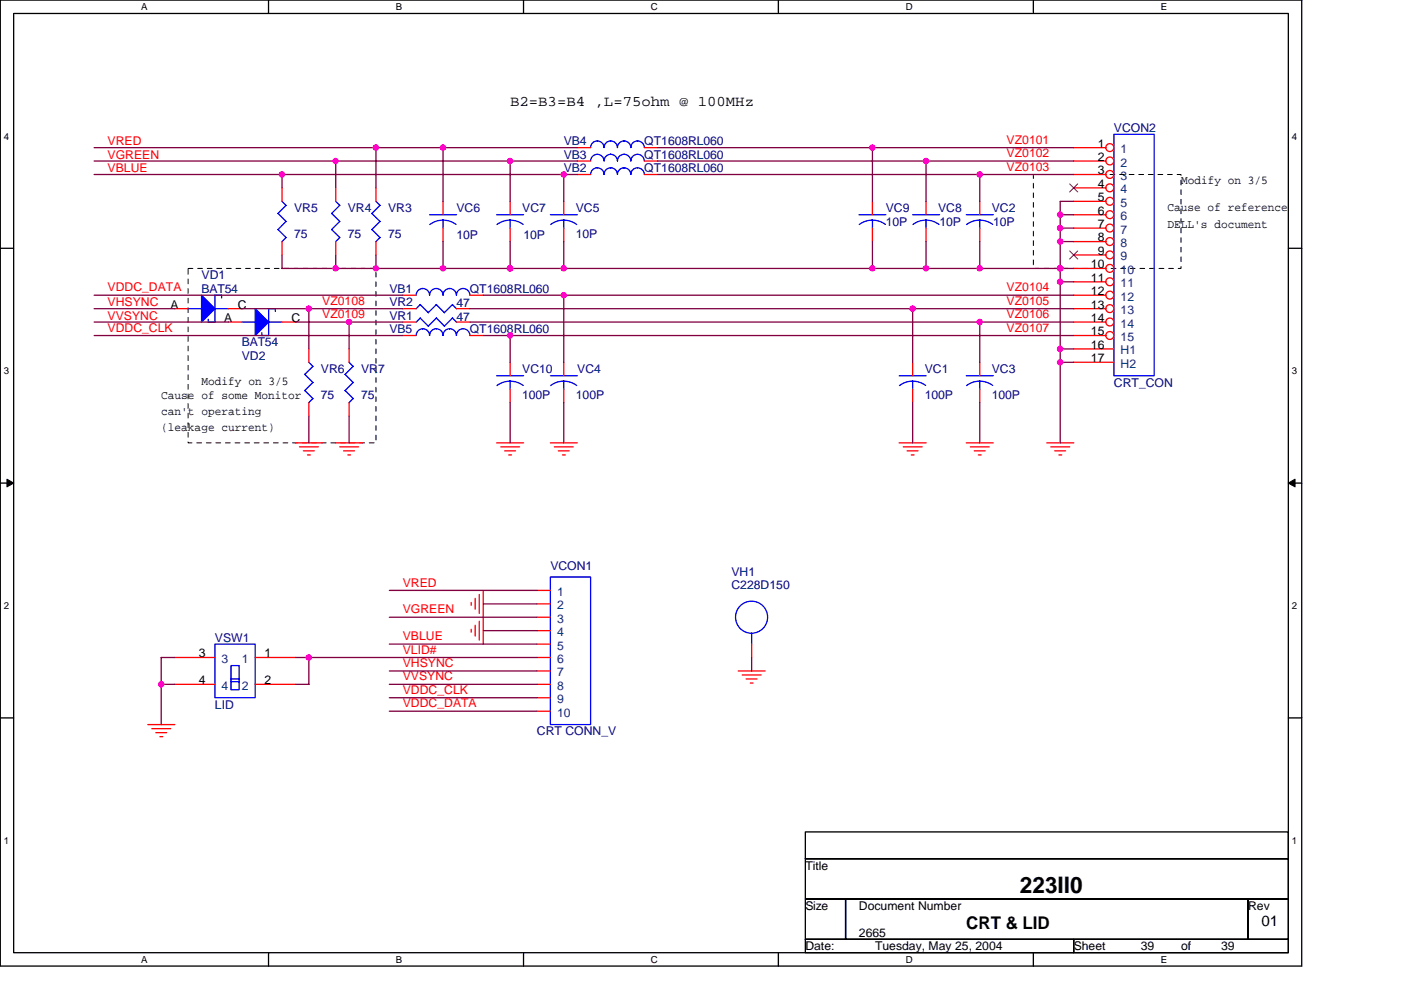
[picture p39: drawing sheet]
<svg xmlns="http://www.w3.org/2000/svg" width="297mm" height="210mm" viewBox="0 0 297 210" stroke-linecap="round" stroke-linejoin="round" font-family="sans-serif">
<defs><g id="words">
<text font-size="4.8" x="216.3" y="189.4">223II0</text>
<text font-size="3.7" x="204.9" y="196.9">CRT &amp; LID</text>
<g font-size="3.1">
<text x="108.2" y="22.4">B2=B3=B4 ,L=75ohm @ 100MHz</text>
<text x="267.5" y="196.3">01</text>
</g>
<g font-size="2.6" fill="#000080">
<text x="236.2" y="27.9">VCON2</text>
<text x="119.5" y="33.6">VB3</text>
<text x="119.5" y="30.8">VB4</text>
<text x="136.6" y="33.6">QT1608RL060</text>
<text x="136.6" y="30.8">QT1608RL060</text>
<text x="119.5" y="36.4">VB2</text>
<text x="136.6" y="36.4">QT1608RL060</text>
<text x="62.4" y="45">VR5</text>
<text x="73.7" y="45">VR4</text>
<text x="82.3" y="45">VR3</text>
<text x="96.8" y="45">VC6</text>
<text x="110.7" y="45">VC7</text>
<text x="122.1" y="45">VC5</text>
<text x="187.8" y="45">VC9</text>
<text x="187.8" y="47.8">10P</text>
<text x="198.9" y="45">VC8</text>
<text x="199.2" y="47.8">10P</text>
<text x="210.3" y="45">VC2</text>
<text x="210.6" y="47.8">10P</text>
<text x="62.4" y="50.4">75</text>
<text x="73.7" y="50.4">75</text>
<text x="82.3" y="50.4">75</text>
<text x="96.8" y="50.7">10P</text>
<text x="111" y="50.7">10P</text>
<text x="122.1" y="50.4">10P</text>
<text x="42.7" y="59.2">VD1</text>
<text x="42.7" y="62.1">BAT54</text>
<text x="82.5" y="64.9">VR2</text>
<text x="82.5" y="62.1">VB1</text>
<text x="96.8" y="65.2">47</text>
<text x="99.6" y="62.1">QT1608RL060</text>
<text x="82.5" y="67.8">VR1</text>
<text x="82.5" y="70.6">VB5</text>
<text x="96.8" y="68">47</text>
<text x="99.6" y="70.6">QT1608RL060</text>
<text x="51.3" y="73.4">BAT54</text>
<text x="51.3" y="76.3">VD2</text>
<text x="68" y="79.1">VR6</text>
<text x="76.6" y="79.1">VR7</text>
<text x="110.7" y="79.1">VC10</text>
<text x="122.4" y="79.1">VC4</text>
<text x="196.1" y="79.1">VC1</text>
<text x="210.3" y="79.1">VC3</text>
<text x="236.2" y="82">CRT_CON</text>
<text x="68" y="84.5">75</text>
<text x="76.6" y="84.5">75</text>
<text x="110.7" y="84.5">100P</text>
<text x="122.1" y="84.5">100P</text>
<text x="196.1" y="84.5">100P</text>
<text x="210.3" y="84.5">100P</text>
<text x="116.7" y="120.9">VCON1</text>
<text x="155.1" y="122.1">VH1</text>
<text x="155.1" y="124.9">C228D150</text>
<text x="45.6" y="136">VSW1</text>
<text x="45.6" y="150.2">LID</text>
<text x="113.9" y="155.9">CRT CONN_V</text>
</g>
<g font-size="2.6" fill="#f00">
<text x="22.8" y="30.8">VRED</text>
<text x="22.8" y="33.6">VGREEN</text>
<text x="213.4" y="33.3">VZ0102</text>
<text x="213.4" y="30.5">VZ0101</text>
<text x="22.8" y="36.4">VBLUE</text>
<text x="213.4" y="36.2">VZ0103</text>
<text x="22.8" y="61.8">VDDC_DATA</text>
<text x="22.8" y="64.9">VHSYNC</text>
<text x="68.3" y="64.6">VZ0108</text>
<text x="213.4" y="61.8">VZ0104</text>
<text x="213.4" y="64.6">VZ0105</text>
<text x="22.8" y="70.3">VDDC_CLK</text>
<text x="22.8" y="67.8">VVSYNC</text>
<text x="68.3" y="67.5">VZ0109</text>
<text x="213.4" y="67.5">VZ0106</text>
<text x="213.4" y="70.3">VZ0107</text>
<text x="85.4" y="124.4">VRED</text>
<text x="85.4" y="130">VGREEN</text>
<text x="85.4" y="135.7">VBLUE</text>
<text x="85.4" y="141.4">VHSYNC</text>
<text x="85.4" y="138.6">VLID#</text>
<text x="85.4" y="150">VDDC_DATA</text>
<text x="85.4" y="147.1">VDDC_CLK</text>
<text x="85.4" y="144.3">VVSYNC</text>
</g>
<g font-size="2.6">
<text x="232.7" y="31.3">1</text>
<text x="232.7" y="34.1">2</text>
<text x="232.7" y="37">3</text>
<text x="232.7" y="39.8">4</text>
<text x="250.4" y="39.1">Modify on 3/5</text>
<text x="232.7" y="42.7">5</text>
<text x="232.7" y="45.5">6</text>
<text x="247.5" y="44.7">Cause of reference</text>
<text x="232.7" y="48.3">7</text>
<text x="232.7" y="51.2">8</text>
<text x="247.5" y="48.2">DELL's document</text>
<text x="231.3" y="56.9">10</text>
<text x="231.3" y="59.7">11</text>
<text x="232.7" y="54">9</text>
<text x="36.1" y="65.4">A</text>
<text x="50.4" y="65.4">C</text>
<text x="231.3" y="62.6">12</text>
<text x="231.3" y="65.4">13</text>
<text x="47.5" y="68.3">A</text>
<text x="61.8" y="68.3">C</text>
<text x="231.3" y="68.3">14</text>
<text x="231.3" y="71.1">15</text>
<text x="231.3" y="74">16</text>
<text x="231.3" y="76.8">17</text>
<text x="42.7" y="81.7">Modify on 3/5</text>
<text x="34.2" y="84.6">Cause of some Monitor</text>
<text x="34.2" y="88">can't operating</text>
<text x="34.2" y="91.5">(leakage current)</text>
<text x="42.1" y="139.4">3</text>
<text x="56.1" y="139.4">1</text>
<text x="42.1" y="145.1">4</text>
<text x="56.1" y="145.1">2</text>
<text x="170.7" y="184.4">Title</text>
<text x="170.7" y="192.9">Size</text>
<text x="182.1" y="192.9">Document Number</text>
<text x="264.6" y="192.9">Rev</text>
<text x="170.7" y="201.5">Date:</text>
<text x="182.1" y="198.6">2665</text>
<text x="185.5" y="201.5">Tuesday, May 25, 2004</text>
<text x="227.6" y="201.5">Sheet</text>
<text x="241.9" y="201.5">39</text>
<text x="250.4" y="201.5">of</text>
<text x="258.9" y="201.5">39</text>
</g>
<g font-size="2.6" fill="#004080">
<text x="237.6" y="32.5">1</text>
<text x="237.6" y="35.3">2</text>
<text x="237.6" y="38.2">3</text>
<text x="237.6" y="41">4</text>
<text x="237.6" y="43.9">5</text>
<text x="237.6" y="46.7">6</text>
<text x="237.6" y="49.5">7</text>
<text x="237.6" y="52.4">8</text>
<text x="237.6" y="55.2">9</text>
<text x="237.6" y="58.1">10</text>
<text x="237.6" y="60.9">11</text>
<text x="237.6" y="63.8">12</text>
<text x="237.6" y="66.6">13</text>
<text x="237.6" y="69.4">14</text>
<text x="237.6" y="72.3">15</text>
<text x="237.6" y="75.1">H1</text>
<text x="237.6" y="78">H2</text>
<text x="118.1" y="126.3">1</text>
<text x="118.1" y="129.2">2</text>
<text x="118.1" y="132">3</text>
<text x="118.1" y="134.9">4</text>
<text x="118.1" y="137.7">5</text>
<text x="47" y="140.6">3</text>
<text x="51.2" y="140.6">1</text>
<text x="118.1" y="140.6">6</text>
<text x="118.1" y="143.4">7</text>
<text x="47" y="146.3">4</text>
<text x="51.2" y="146.3">2</text>
<text x="118.1" y="146.3">8</text>
<text x="118.1" y="149.1">9</text>
<text x="118.1" y="152">10</text>
</g>
<g font-size="2">
<text x="29.9" y="2.1">A</text>
<text x="83.9" y="2.1">B</text>
<text x="138" y="2.1">C</text>
<text x="192" y="2.1">D</text>
<text x="246.1" y="2.1">E</text>
<text x=".8" y="29.6">4</text>
<text x="273.9" y="29.6">4</text>
<text x=".8" y="79.4">3</text>
<text x="273.9" y="79.4">3</text>
<text x=".8" y="129.2">2</text>
<text x="273.9" y="129.2">2</text>
<text x=".8" y="178.9">1</text>
<text x="273.9" y="178.9">1</text>
<text x="29.9" y="204.1">A</text>
<text x="83.9" y="204.1">B</text>
<text x="138" y="204.1">C</text>
<text x="192" y="204.1">D</text>
<text x="246.1" y="204.1">E</text>
</g>
</g></defs>
<path d="M.1 0h275.9v204.8h-275.9zM2.9 2.9h270.3v199.1h-270.3z" fill="none" stroke="#000" stroke-width=".28"/>
<g fill="#fff">
<path d="M29.9 .3h1.4v2.3h-1.4z"/>
<path d="M29.9 202.3h1.4v2.3h-1.4z"/>
</g>
<path d="M56.9 0v2.9M56.9 202v2.8" fill="none" stroke="#000" stroke-width=".28"/>
<g fill="#fff">
<path d="M83.9 .3h1.4v2.3h-1.4z"/>
<path d="M83.9 202.3h1.4v2.3h-1.4z"/>
</g>
<path d="M111 0v2.9M111 202v2.8" fill="none" stroke="#000" stroke-width=".28"/>
<g fill="#fff">
<path d="M138 .3h1.5v2.3h-1.5z"/>
<path d="M138 202.3h1.5v2.3h-1.5z"/>
</g>
<path d="M165 0v2.9M165 202v2.8" fill="none" stroke="#000" stroke-width=".28"/>
<g fill="#fff">
<path d="M192 .3h1.5v2.3h-1.5z"/>
<path d="M192 202.3h1.5v2.3h-1.5z"/>
</g>
<path d="M219.1 0v2.9M219.1 202v2.8" fill="none" stroke="#000" stroke-width=".28"/>
<g fill="#fff">
<path d="M246.1 .3h1.4v2.3h-1.4z"/>
<path d="M246.1 202.3h1.4v2.3h-1.4z"/>
<path d="M.8 27.7h1.1v2.3h-1.1z"/>
<path d="M273.9 27.7h1.1v2.3h-1.1z"/>
<path d="M.8 77.5h1.1v2.3h-1.1z"/>
<path d="M273.9 77.5h1.1v2.3h-1.1z"/>
</g>
<path d="M.1 52.6h2.8M273.2 52.6h2.8" fill="none" stroke="#000" stroke-width=".28"/>
<g fill="#fff">
<path d="M.8 127.3h1.1v2.3h-1.1z"/>
<path d="M273.9 127.3h1.1v2.3h-1.1z"/>
</g>
<path d="M.1 102.4h2.8M273.2 102.4h2.8" fill="none" stroke="#000" stroke-width=".28"/>
<path d="M1.5 101.6l1.4 .8-1.4 .8zM273.2 102.4l1.4-.8v1.6z" fill="#000" stroke="#000" stroke-width=".21"/>
<g fill="#fff">
<path d="M.8 177.1h1.1v2.3h-1.1z"/>
<path d="M273.9 177.1h1.1v2.3h-1.1z"/>
</g>
<path d="M.1 152.2h2.8M273.2 152.2h2.8M170.7 176.4h102.5v5.7h-102.5zM170.7 190.6h8.6v8.6h-8.6zM170.7 182.1h102.5v8.5h-102.5zM170.7 199.2h56.9v2.8h-56.9zM179.3 190.6h85.3v8.6h-85.3zM227.6 199.2h45.6v2.8h-45.6zM264.6 190.6h8.6v8.6h-8.6z" fill="none" stroke="#000" stroke-width=".28"/>
<path d="M219.1 37h31.3v19.9h-31.3v-19.9M39.9 56.9h39.8v37h-39.8v-37" fill="none" stroke="#000" stroke-width=".21" stroke-dasharray="1 1 1 1 1 1 1 1"/>
<g fill="none" stroke="#f00" stroke-width=".28">
<path d="M59.8 39.8v2.9M71.2 39.8v2.9M79.7 39.8v2.9M122.4 31.3h2.8M122.4 34.1h2.8M122.4 37h2.8M136.6 31.3h2.8M136.6 34.1h2.8M136.6 37h2.8M227.6 31.3h6.9M227.6 34.1h6.9M227.6 37h6.9"/>
<path d="M227.6 39.8h6.9M59.8 51.2v2.9M71.2 51.2v2.9M79.7 51.2v2.9M93.9 42.7v2.8M93.9 48.4v2.8M108.2 42.7v2.8M108.2 48.4v2.8M119.5 42.7v2.8M119.5 48.4v2.8M185 42.7v2.8M185 48.4v2.8"/>
<path d="M196.3 42.7v2.8M196.3 48.4v2.8M207.7 42.7v2.8M207.7 48.4v2.8M227.6 42.7h6.9M227.6 45.5h6.9M227.6 48.4h6.9M227.6 51.2h6.9M227.6 54.1h6.9M227.6 56.9h6.9M227.6 59.8h6.9M37 65.4h2.9"/>
<path d="M48.4 65.4h2.9M48.4 68.3h2.9M59.8 68.3h2.8M65.5 74v2.8M74 74v2.8M85.4 65.4h2.8M85.4 68.3h2.8M85.4 62.6h2.8M85.4 71.1h2.8M96.8 65.4h2.8M96.8 68.3h2.8M99.6 62.6h2.9"/>
<path d="M99.6 71.1h2.9M108.2 76.8v2.9M119.5 76.8v2.9M193.5 76.8v2.9M207.7 76.8v2.9M227.6 65.4h6.9M227.6 68.3h6.9M227.6 62.6h6.9M227.6 71.1h6.9M227.6 74h8.6M227.6 76.8h8.6M62.6 93.9h5.7"/>
<path d="M63.5 94.7h4M64.3 95.6h2.3M65.2 96.5h.6M65.5 85.4v2.8M71.2 93.9h5.7M72 94.7h4M72.9 95.6h2.3M73.7 96.5h.6M74 85.4v2.8M105.3 93.9h5.7M106.2 94.7h4M107 95.6h2.3"/>
<path d="M107.9 96.5h.6M108.2 82.5v2.9M116.7 93.9h5.7M117.5 94.7h4M118.4 95.6h2.3M119.2 96.5h.6M119.5 82.5v2.9M190.6 93.9h5.8M191.5 94.7h4M192.3 95.6h2.3M193.2 96.5h.6M193.5 82.5v2.9"/>
<path d="M204.9 93.9h5.7M205.7 94.7h4M206.6 95.6h2.3M207.4 96.5h.6M207.7 82.5v2.9M222 93.9h5.7M222.8 94.7h4M223.6 95.6h2.3M224.5 96.5h.6M37 139.4h8.6M54.1 139.4h8.5M99.9 127.7v.6"/>
<path d="M99.9 133.4v.6M100.8 126.9v2.3M100.8 132.6v2.3M101.6 126v4M101.6 131.7v4M102.5 125.2v11.4M113.9 125.2h2.8M113.9 128h2.8M113.9 130.9h2.8M113.9 133.7h2.8M113.9 136.6h2.8M113.9 139.4h2.8"/>
<path d="M159.4 136.6v2.8M31.3 153.6h5.8M32.2 154.5h4M33 155.3h2.3M33.9 156.2h.6M37 145.1h8.6M54.1 145.1h8.5M113.9 142.3h2.8M113.9 145.1h2.8M113.9 147.9h2.8M113.9 150.8h2.8M156.5 142.3h5.7"/>
<path d="M157.4 143.1h4M158.2 144h2.3M159.1 144.8h.6"/>
<circle cx="235.3" cy="31.3" r=".84"/>
<circle cx="235.3" cy="34.1" r=".84"/>
<circle cx="235.3" cy="39.8" r=".84"/>
<circle cx="235.3" cy="37" r=".84"/>
<circle cx="235.3" cy="59.7" r=".84"/>
<circle cx="235.3" cy="54" r=".84"/>
<circle cx="235.3" cy="48.4" r=".84"/>
<circle cx="235.3" cy="42.7" r=".84"/>
<circle cx="235.3" cy="45.5" r=".84"/>
<circle cx="235.3" cy="56.9" r=".84"/>
<circle cx="235.3" cy="51.2" r=".84"/>
<circle cx="235.3" cy="65.4" r=".84"/>
<circle cx="235.3" cy="71.1" r=".84"/>
<circle cx="235.3" cy="68.3" r=".84"/>
<circle cx="235.3" cy="62.6" r=".84"/>
</g>
<g fill="none" stroke="#00f" stroke-width=".28">
<path d="M125.2 37a1.43 1.43 0 0 1 1.4-1.4 1.43 1.43 0 0 1 1.5 1.4 1.38 1.38 0 0 1 1.4-1.4 1.43 1.43 0 0 1 1.4 1.4 1.38 1.38 0 0 1 1.4-1.4 1.43 1.43 0 0 1 1.4 1.4 1.43 1.43 0 0 1 1.5-1.4 1.43 1.43 0 0 1 1.4 1.4M125.2 34.1a1.43 1.43 0 0 1 1.4-1.4 1.43 1.43 0 0 1 1.5 1.4 1.39 1.39 0 0 1 1.4-1.4 1.43 1.43 0 0 1 1.4 1.4 1.39 1.39 0 0 1 1.4-1.4 1.43 1.43 0 0 1 1.4 1.4 1.43 1.43 0 0 1 1.5-1.4 1.43 1.43 0 0 1 1.4 1.4M125.2 31.3a1.43 1.43 0 0 1 1.4-1.4 1.43 1.43 0 0 1 1.5 1.4 1.38 1.38 0 0 1 1.4-1.4 1.43 1.43 0 0 1 1.4 1.4 1.38 1.38 0 0 1 1.4-1.4 1.43 1.43 0 0 1 1.4 1.4 1.43 1.43 0 0 1 1.5-1.4 1.43 1.43 0 0 1 1.4 1.4M236.2 28.5h8.5v51.2h-8.5zM59.8 42.7l.9 .9M60.6 43.5l-1.7 1.8 1.8 1.7-1.8 1.7 1.8 1.7-.9 .8M70.3 45.3l1.7 1.7-1.7 1.7M70.3 48.7l1.7 1.7-.8 .8M71.2 42.7l.8 .9M72 43.5l-1.7 1.8M79.7 42.7l.9 .9M80.6 43.5l-1.8 1.8 1.8 1.7-1.8 1.7 1.8 1.7-.9 .8"/>
<path d="M91.1 45.5h5.7M93.9 46.7v1.7M96.7 47.6l-1.3-.7-1.5-.2-1.4 .2-1.4 .7M105.3 45.5h5.7M108.2 46.7v1.7M110.9 47.6l-1.3-.7-1.5-.2-1.4 .2-1.3 .7M116.7 45.5h5.7M116.8 47.6l1.2-.7 1.5-.2 1.5 .2 1.3 .7M119.5 46.7v1.7M182.1 45.5h5.7M185 46.7v1.7M187.7 47.6l-1.3-.7-1.5-.2-1.4 .2-1.3 .7"/>
<path d="M193.5 45.5h5.7M193.6 47.6l1.3-.7 1.4-.2 1.5 .2 1.3 .7M196.3 46.7v1.7M204.9 45.5h5.7M207.7 46.7v1.7M210.5 47.6l-1.3-.7-1.5-.2-1.5 .2-1.3 .7M39.9 65.4h2.9M45.6 62.6v5.7h-1.5l.1-.6M45.6 65.4h2.8M45.6 62.6h1.4M47 62.6v.6M51.3 68.3h2.8"/>
<path d="M57 65.4h1.4M57 68.3h2.8M57 65.4v5.7h-1.5v-.6M58.4 65.4v.6M65.5 76.8l.9 .9M66.3 77.7l-1.7 1.7 1.8 1.7M74 76.8l.9 .9M74.9 77.7l-1.8 1.7 1.8 1.7M88.2 62.6a1.39 1.39 0 0 1 1.4-1.4h.1a1.43 1.43 0 0 1 1.4 1.4 1.43 1.43 0 0 1 1.4-1.4 1.43 1.43 0 0 1 1.4 1.4 1.39 1.39 0 0 1 1.4-1.4h.1a1.43 1.43 0 0 1 1.4 1.4 1.43 1.43 0 0 1 1.4-1.4 1.43 1.43 0 0 1 1.4 1.4M88.2 71.1a1.4 1.4 0 0 1 1.4-1.4 1.42 1.42 0 0 1 1.5 1.4 1.43 1.43 0 0 1 1.4-1.4 1.43 1.43 0 0 1 1.4 1.4 1.4 1.4 0 0 1 1.4-1.4 1.42 1.42 0 0 1 1.5 1.4 1.43 1.43 0 0 1 1.4-1.4 1.43 1.43 0 0 1 1.4 1.4M92.5 64.6l1.7 1.7M92.5 67.4l1.7 1.8"/>
<path d="M92.5 64.6l-1.7 1.7-1.7-1.7-.9 .8M92.5 67.4l-1.7 1.8-1.7-1.8-.9 .9M96.8 65.5l-.9-.9-1.7 1.7M96.8 68.3l-.9-.9-1.7 1.8M105.3 79.7h5.7M116.7 79.7h5.7M190.6 79.7h5.8M204.9 79.7h5.7M64.6 82.8l1.8 1.7M66.3 81.1l-1.7 1.7M66.3 84.5l-.8 .9M73.2 82.8l1.7 1.7"/>
<path d="M74.9 81.1l-1.8 1.7M74.9 84.5l-.9 .9M108.2 80.8v1.7M110.9 81.7l-1.3-.7-1.5-.2-1.4 .2-1.3 .7M116.8 81.7l1.2-.7 1.5-.2 1.5 .2 1.3 .7M119.5 80.8v1.7M193.5 80.8v1.7M196.3 81.7l-1.4-.7-1.5-.2-1.4 .2-1.3 .7M207.7 80.8v1.7M210.5 81.7l-1.3-.7-1.5-.2-1.5 .2-1.3 .7M45.6 136.6h8.5v11.3h-8.5zM116.7 122.3h8.5v31.3h-8.5z"/>
<path d="M159.4 134.3v2.3M49 141.1h1.7v5.1h-1.7zM49 144h1.7M49 144.5h1.7"/>
<circle cx="159.3" cy="130.9" r="3.4"/>
</g>
<path d="M226.8 39l1.7 1.7M228.5 39l-1.7 1.7M226.8 53.2l1.7 1.7M228.5 53.2l-1.7 1.7" fill="none" stroke="#804000" stroke-width=".21"/>
<g fill="#00f" stroke="#00f" stroke-width=".28">
<path d="M42.7 62.6l2.9 2.8-2.9 2.9z" fill-rule="evenodd"/>
<path d="M54.1 65.4l2.9 2.9-2.9 2.8z" fill-rule="evenodd"/>
</g>
<g fill="none" stroke="#800040" stroke-width=".28">
<path d="M20 37h102.4M20 31.3h102.4M20 34.1h102.4M59.8 37v2.9M71.2 34.1v5.8M79.7 31.3v8.6M93.9 31.3v11.4M108.2 34.1v8.6M119.5 37v5.7M139.4 37h88.3M139.4 31.3h88.3M139.4 34.1h88.3"/>
<path d="M185 31.3v11.4M196.3 34.1v8.6M207.7 37v5.7M59.8 54.1v2.8h167.9M71.2 54.1v2.8M79.7 54.1v2.8M93.9 51.2v5.7M108.2 51.2v5.7M119.5 51.2v5.7M185 51.2v5.7M196.3 51.2v5.7M207.7 51.2v5.7"/>
<path d="M224.8 59.8h2.8M224.8 51.2h2.9M224.8 48.4h2.9M224.8 45.5h2.9M227.7 42.7h-2.9v51.2M20 62.6h65.4M20 65.4h17.1M20 68.3h28.4M20 71.1h65.4M51.3 65.4h34.1M62.6 68.3h22.8M65.5 65.4v8.6"/>
<path d="M74 68.3v5.7M99.6 65.4h128.1M99.6 68.3h128.1M102.5 62.6h125.2M102.5 71.1h125.2M108.2 71.1v5.7M119.5 62.6v14.2M193.5 65.4v11.4M207.7 68.3v8.5M224.8 74h2.9M224.8 76.8h2.9M65.5 88.2v5.7"/>
<path d="M74 88.2v5.7M108.2 85.4v8.5M119.5 85.4v8.5M193.5 85.4v8.5M207.7 85.4v8.5M37.1 139.4h-2.9v14.2M62.6 139.4h51.3M65.5 139.4v5.7M82.5 130.9h31.4M82.5 125.2h31.4M82.5 136.6h31.4M102.5 133.7h11.4"/>
<path d="M102.5 128h11.4M159.4 139.4v2.9M34.2 145.1h2.9M62.6 145.1h2.9M82.5 150.8h31.4M82.5 147.9h31.4M82.5 145.1h31.4M82.5 142.3h31.4"/>
</g>
<g fill="#f0f" stroke="#f0f" stroke-width=".28">
<circle cx="119.5" cy="37" r=".56"/>
<circle cx="79.7" cy="31.3" r=".57"/>
<circle cx="59.8" cy="37" r=".57"/>
<circle cx="108.1" cy="34.1" r=".56"/>
<circle cx="71.2" cy="34.1" r=".55"/>
<circle cx="196.3" cy="34.1" r=".56"/>
<circle cx="207.7" cy="37" r=".57"/>
<circle cx="93.9" cy="31.3" r=".57"/>
<circle cx="184.9" cy="31.3" r=".56"/>
<circle cx="108.1" cy="71.1" r=".56"/>
<circle cx="79.7" cy="56.9" r=".56"/>
<circle cx="119.5" cy="62.6" r=".55"/>
<circle cx="184.9" cy="56.9" r=".55"/>
<circle cx="193.5" cy="65.4" r=".57"/>
<circle cx="71.2" cy="56.9" r=".55"/>
<circle cx="207.7" cy="56.9" r=".56"/>
<circle cx="34.2" cy="145.1" r=".56"/>
<circle cx="108.1" cy="56.9" r=".56"/>
<circle cx="224.8" cy="56.9" r=".56"/>
<circle cx="224.8" cy="45.5" r=".57"/>
<circle cx="224.8" cy="51.2" r=".57"/>
<circle cx="93.9" cy="56.9" r=".56"/>
<circle cx="196.3" cy="56.9" r=".56"/>
<circle cx="119.5" cy="56.9" r=".55"/>
<circle cx="224.8" cy="76.8" r=".56"/>
<circle cx="224.8" cy="48.4" r=".56"/>
<circle cx="224.8" cy="59.7" r=".57"/>
<circle cx="65.5" cy="139.4" r=".57"/>
<circle cx="207.7" cy="68.3" r=".57"/>
<circle cx="224.8" cy="74" r=".57"/>
<circle cx="65.5" cy="65.4" r=".57"/>
<circle cx="74" cy="68.3" r=".57"/>
</g>
<use href="#words"/>
</svg>
